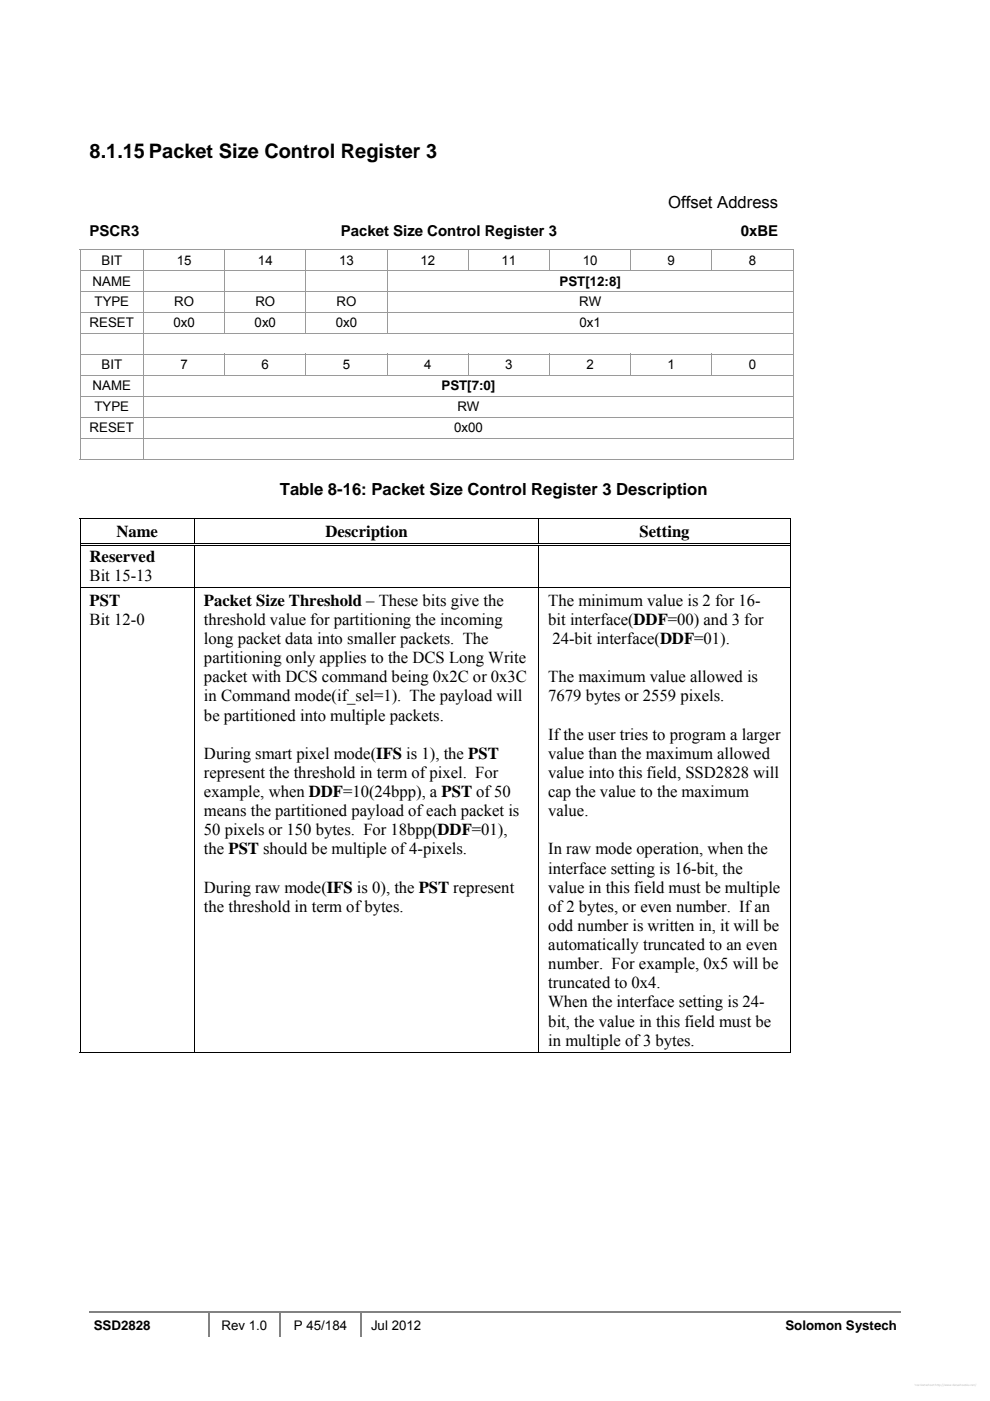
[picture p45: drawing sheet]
<svg xmlns="http://www.w3.org/2000/svg" width="210mm" height="297mm" viewBox="0 0 210 297" stroke-linecap="round" stroke-linejoin="round" font-family="sans-serif">
<defs><g id="words">
<text font-size="4.2" x="19" y="33.6">8.1.15 Packet Size Control Register 3</text>
<g font-size="3.5">
<text x="141.7" y="44.1">Offset Address</text>
<text x="59.4" y="104.9">Table 8-16: Packet Size Control Register 3 Description</text>
<text x="24.7" y="113.9">Name</text>
<text x="69" y="113.9">Description</text>
<text x="135.7" y="113.9">Setting</text>
<text x="19" y="119.2">Reserved</text>
<text x="19" y="123.2">Bit 15-13</text>
<text x="19" y="128.5">PST</text>
<text x="43.3" y="128.4">Packet Size Threshold – These bits give the</text>
<text x="116.3" y="128.5">The minimum value is 2 for 16-</text>
<text x="19" y="132.5">Bit 12-0</text>
<text x="43.3" y="132.5">threshold value for partitioning the incoming</text>
<text x="43.3" y="136.5">long packet data into smaller packets. The</text>
<text x="116.3" y="132.5">bit interface(DDF=00) and 3 for</text>
<text x="117.2" y="136.6">24-bit interface(DDF=01).</text>
<text x="43.3" y="140.6">partitioning only applies to the DCS Long Write</text>
<text x="43.3" y="144.7">packet with DCS command being 0x2C or 0x3C</text>
<text x="43.3" y="148.7">in Command mode(if_sel=1). The payload will</text>
<text x="116.3" y="144.7">The maximum value allowed is</text>
<text x="116.3" y="148.7">7679 bytes or 2559 pixels.</text>
<text x="43.3" y="152.8">be partitioned into multiple packets.</text>
<text x="43.3" y="160.9">During smart pixel mode(IFS is 1), the PST</text>
<text x="116.3" y="156.8">If the user tries to program a larger</text>
<text x="116.3" y="160.9">value than the maximum allowed</text>
<text x="43.3" y="164.9">represent the threshold in term of pixel. For</text>
<text x="116.3" y="164.9">value into this field, SSD2828 will</text>
<text x="43.3" y="173">means the partitioned payload of each packet is</text>
<text x="43.3" y="169">example, when DDF=10(24bpp), a PST of 50</text>
<text x="116.3" y="169">cap the value to the maximum</text>
<text x="116.3" y="173">value.</text>
<text x="43.3" y="177.1">50 pixels or 150 bytes. For 18bpp(DDF=01),</text>
<text x="43.3" y="181.1">the PST should be multiple of 4-pixels.</text>
<text x="116.3" y="181.2">In raw mode operation, when the</text>
<text x="116.3" y="185.2">interface setting is 16-bit, the</text>
<text x="43.3" y="189.2">During raw mode(IFS is 0), the PST represent</text>
<text x="116.3" y="189.3">value in this field must be multiple</text>
<text x="43.3" y="193.3">the threshold in term of bytes.</text>
<text x="116.3" y="193.3">of 2 bytes, or even number. If an</text>
<text x="116.3" y="197.4">odd number is written in, it will be</text>
<text x="116.3" y="201.4">automatically truncated to an even</text>
<text x="116.3" y="205.5">number. For example, 0x5 will be</text>
<text x="116.3" y="209.5">truncated to 0x4.</text>
<text x="116.3" y="213.6">When the interface setting is 24-</text>
<text x="116.3" y="217.7">bit, the value in this field must be</text>
<text x="116.3" y="221.7">in multiple of 3 bytes.</text>
</g>
<g font-size="3.2">
<text x="19" y="50">PSCR3</text>
<text x="72.3" y="50">Packet Size Control Register 3</text>
<text x="157.2" y="50">0xBE</text>
</g>
<g font-size="2.8">
<text x="21.5" y="56.1">BIT</text>
<text x="37.5" y="56.1">15</text>
<text x="54.7" y="56.1">14</text>
<text x="71.9" y="56.1">13</text>
<text x="89.2" y="56.1">12</text>
<text x="106.4" y="56.1">11</text>
<text x="123.6" y="56.1">10</text>
<text x="141.6" y="56.1">9</text>
<text x="158.8" y="56.1">8</text>
<text x="19.6" y="60.5">NAME</text>
<text x="20" y="65">TYPE</text>
<text x="36.9" y="65">RO</text>
<text x="54.2" y="65">RO</text>
<text x="71.4" y="65">RO</text>
<text x="118.7" y="60.5">PST[12:8]</text>
<text x="122.8" y="65">RW</text>
<text x="19" y="69.4">RESET</text>
<text x="36.8" y="69.4">0x0</text>
<text x="54" y="69.4">0x0</text>
<text x="71.2" y="69.4">0x0</text>
<text x="122.9" y="69.4">0x1</text>
<text x="19.6" y="82.8">NAME</text>
<text x="21.5" y="78.3">BIT</text>
<text x="38.3" y="78.3">7</text>
<text x="55.5" y="78.3">6</text>
<text x="72.7" y="78.3">5</text>
<text x="90" y="78.3">4</text>
<text x="93.6" y="82.8">PST[7:0]</text>
<text x="107.2" y="78.3">3</text>
<text x="124.4" y="78.3">2</text>
<text x="141.6" y="78.3">1</text>
<text x="158.8" y="78.3">0</text>
<text x="20" y="87.2">TYPE</text>
<text x="97" y="87.2">RW</text>
<text x="19" y="91.7">RESET</text>
<text x="96.3" y="91.7">0x00</text>
<text x="19.9" y="281.9">SSD2828</text>
<text x="47" y="281.9">Rev 1.0</text>
<text x="62.3" y="281.9">P 45/184</text>
<text x="78.7" y="281.9">Jul 2012</text>
<text x="166.6" y="281.9">Solomon Systech</text>
</g>
</g></defs>
<path d="M18.9 278.2h25.2" fill="none" stroke="#808080" stroke-width=".34"/>
<path d="M44.1 278.1h.3v.3h-.3z" fill="#808080"/>
<path d="M44.4 278.2h14.9" fill="none" stroke="#808080" stroke-width=".34"/>
<path d="M59.3 278.1h.3v.3h-.3z" fill="#808080"/>
<path d="M59.6 278.2h16.8" fill="none" stroke="#808080" stroke-width=".34"/>
<path d="M76.4 278.1h.3v.3h-.3z" fill="#808080"/>
<path d="M44.3 278.4v5.1M59.5 278.4v5.1M76.5 278.4v5.1M76.7 278.2h114.4" fill="none" stroke="#808080" stroke-width=".34"/>
<path d="M16.9 52.8h.2v.7h-.2z" fill="#9a9a9a"/>
<path d="M16.9 52.9h13.5" fill="none" stroke="#9a9a9a" stroke-width=".21"/>
<path d="M30.4 52.8h.1v.7h-.1z" fill="#9a9a9a"/>
<path d="M30.5 52.9h17.1" fill="none" stroke="#9a9a9a" stroke-width=".21"/>
<path d="M47.6 52.8h.2v.7h-.2z" fill="#9a9a9a"/>
<path d="M47.8 52.9h17" fill="none" stroke="#9a9a9a" stroke-width=".21"/>
<path d="M64.8 52.8h.2v.7h-.2z" fill="#9a9a9a"/>
<path d="M65 52.9h17" fill="none" stroke="#9a9a9a" stroke-width=".21"/>
<path d="M82 52.8h.2v.7h-.2z" fill="#9a9a9a"/>
<path d="M82.2 52.9h17.1" fill="none" stroke="#9a9a9a" stroke-width=".21"/>
<path d="M99.3 52.8h.1v.7h-.1z" fill="#9a9a9a"/>
<path d="M99.4 52.9h17.1" fill="none" stroke="#9a9a9a" stroke-width=".21"/>
<path d="M116.5 52.8h.1v.7h-.1z" fill="#9a9a9a"/>
<path d="M116.6 52.9h17.1" fill="none" stroke="#9a9a9a" stroke-width=".21"/>
<path d="M133.7 52.8h.2v.7h-.2z" fill="#9a9a9a"/>
<path d="M133.9 52.9h17" fill="none" stroke="#9a9a9a" stroke-width=".21"/>
<path d="M150.9 52.8h.2v.7h-.2z" fill="#9a9a9a"/>
<path d="M151.1 52.9h17" fill="none" stroke="#9a9a9a" stroke-width=".21"/>
<g fill="#9a9a9a">
<path d="M168.1 52.8h.2v.7h-.2z"/>
<path d="M168.1 52.8h.2v.2h-.2z"/>
</g>
<path d="M17 53.5v3.7M30.5 53.5v3.7M47.7 53.5v3.7M64.9 53.5v3.7M82.1 53.5v3.7M99.3 53.5v3.7M116.5 53.5v3.7M133.8 53.5v3.7M151 53.5v3.7M168.2 53.5v3.7" fill="none" stroke="#9a9a9a" stroke-width=".21"/>
<path d="M16.9 57.2h.2v.7h-.2z" fill="#9a9a9a"/>
<path d="M17.1 57.3h13.3" fill="none" stroke="#9a9a9a" stroke-width=".21"/>
<path d="M30.4 57.2h.1v.7h-.1z" fill="#9a9a9a"/>
<path d="M30.5 57.3h17.1" fill="none" stroke="#9a9a9a" stroke-width=".21"/>
<path d="M47.6 57.2h.2v.7h-.2z" fill="#9a9a9a"/>
<path d="M47.8 57.3h17" fill="none" stroke="#9a9a9a" stroke-width=".21"/>
<path d="M64.8 57.2h.2v.7h-.2z" fill="#9a9a9a"/>
<path d="M65 57.3h17" fill="none" stroke="#9a9a9a" stroke-width=".21"/>
<path d="M82 57.2h.2v.7h-.2z" fill="#9a9a9a"/>
<path d="M82.2 57.3h85.9" fill="none" stroke="#9a9a9a" stroke-width=".21"/>
<path d="M168.1 57.2h.2v.7h-.2z" fill="#9a9a9a"/>
<path d="M17 57.9v3.8M30.5 57.9v3.8M47.7 57.9v3.8M64.9 57.9v3.8M82.1 57.9v3.8M168.2 57.9v3.8" fill="none" stroke="#9a9a9a" stroke-width=".21"/>
<path d="M16.9 61.7h.2v.7h-.2z" fill="#9a9a9a"/>
<path d="M17.1 61.8h13.3" fill="none" stroke="#9a9a9a" stroke-width=".21"/>
<path d="M30.4 61.7h.1v.7h-.1z" fill="#9a9a9a"/>
<path d="M30.5 61.8h17.1" fill="none" stroke="#9a9a9a" stroke-width=".21"/>
<path d="M47.6 61.7h.2v.7h-.2z" fill="#9a9a9a"/>
<path d="M47.8 61.8h17" fill="none" stroke="#9a9a9a" stroke-width=".21"/>
<path d="M64.8 61.7h.2v.7h-.2z" fill="#9a9a9a"/>
<path d="M65 61.8h17" fill="none" stroke="#9a9a9a" stroke-width=".21"/>
<path d="M82 61.7h.2v.7h-.2z" fill="#9a9a9a"/>
<path d="M82.2 61.8h85.9" fill="none" stroke="#9a9a9a" stroke-width=".21"/>
<path d="M168.1 61.7h.2v.7h-.2z" fill="#9a9a9a"/>
<path d="M17 62.4v3.7M30.5 62.4v3.7M47.7 62.4v3.7M64.9 62.4v3.7M82.1 62.4v3.7M168.2 62.4v3.7" fill="none" stroke="#9a9a9a" stroke-width=".21"/>
<path d="M16.9 66.1h.2v.7h-.2z" fill="#9a9a9a"/>
<path d="M17.1 66.2h13.3" fill="none" stroke="#9a9a9a" stroke-width=".21"/>
<path d="M30.4 66.1h.1v.7h-.1z" fill="#9a9a9a"/>
<path d="M30.5 66.2h17.1" fill="none" stroke="#9a9a9a" stroke-width=".21"/>
<path d="M47.6 66.1h.2v.7h-.2z" fill="#9a9a9a"/>
<path d="M47.8 66.2h17" fill="none" stroke="#9a9a9a" stroke-width=".21"/>
<path d="M64.8 66.1h.2v.7h-.2z" fill="#9a9a9a"/>
<path d="M65 66.2h17" fill="none" stroke="#9a9a9a" stroke-width=".21"/>
<path d="M82 66.1h.2v.7h-.2z" fill="#9a9a9a"/>
<path d="M82.2 66.2h85.9" fill="none" stroke="#9a9a9a" stroke-width=".21"/>
<path d="M168.1 66.1h.2v.7h-.2z" fill="#9a9a9a"/>
<path d="M17 66.8v3.8M30.5 66.8v3.8M47.7 66.8v3.8M64.9 66.8v3.8M82.1 66.8v3.8M168.2 66.8v3.8" fill="none" stroke="#9a9a9a" stroke-width=".21"/>
<path d="M16.9 70.6h.2v.7h-.2z" fill="#9a9a9a"/>
<path d="M17.1 70.7h13.3" fill="none" stroke="#9a9a9a" stroke-width=".21"/>
<path d="M30.4 70.6h.1v.7h-.1z" fill="#9a9a9a"/>
<path d="M30.5 70.7h137.6" fill="none" stroke="#9a9a9a" stroke-width=".21"/>
<path d="M168.1 70.6h.2v.7h-.2z" fill="#9a9a9a"/>
<path d="M17 71.3v3.7M30.5 71.3v3.7M168.2 71.3v3.7" fill="none" stroke="#9a9a9a" stroke-width=".21"/>
<path d="M16.9 75h.2v.7h-.2z" fill="#9a9a9a"/>
<path d="M17.1 75.1h13.3" fill="none" stroke="#9a9a9a" stroke-width=".21"/>
<path d="M30.4 75h.1v.7h-.1z" fill="#9a9a9a"/>
<path d="M30.5 75.1h17.1" fill="none" stroke="#9a9a9a" stroke-width=".21"/>
<path d="M47.6 75h.2v.7h-.2z" fill="#9a9a9a"/>
<path d="M47.8 75.1h17" fill="none" stroke="#9a9a9a" stroke-width=".21"/>
<path d="M64.8 75h.2v.7h-.2z" fill="#9a9a9a"/>
<path d="M65 75.1h17" fill="none" stroke="#9a9a9a" stroke-width=".21"/>
<path d="M82 75h.2v.7h-.2z" fill="#9a9a9a"/>
<path d="M82.2 75.1h17.1" fill="none" stroke="#9a9a9a" stroke-width=".21"/>
<path d="M99.3 75h.1v.7h-.1z" fill="#9a9a9a"/>
<path d="M99.4 75.1h17.1" fill="none" stroke="#9a9a9a" stroke-width=".21"/>
<path d="M116.5 75h.1v.7h-.1z" fill="#9a9a9a"/>
<path d="M116.6 75.1h17.1" fill="none" stroke="#9a9a9a" stroke-width=".21"/>
<path d="M133.7 75h.2v.7h-.2z" fill="#9a9a9a"/>
<path d="M133.9 75.1h17" fill="none" stroke="#9a9a9a" stroke-width=".21"/>
<path d="M150.9 75h.2v.7h-.2z" fill="#9a9a9a"/>
<path d="M151.1 75.1h17" fill="none" stroke="#9a9a9a" stroke-width=".21"/>
<path d="M168.1 75h.2v.7h-.2z" fill="#9a9a9a"/>
<path d="M17 75.7v3.8M30.5 75.7v3.8M47.7 75.7v3.8M64.9 75.7v3.8M82.1 75.7v3.8M99.3 75.7v3.8M116.5 75.7v3.8M133.8 75.7v3.8M151 75.7v3.8M168.2 75.7v3.8" fill="none" stroke="#9a9a9a" stroke-width=".21"/>
<path d="M16.9 79.5h.2v.7h-.2z" fill="#9a9a9a"/>
<path d="M17.1 79.5h13.3" fill="none" stroke="#9a9a9a" stroke-width=".21"/>
<path d="M30.4 79.5h.1v.7h-.1z" fill="#9a9a9a"/>
<path d="M30.5 79.5h137.6" fill="none" stroke="#9a9a9a" stroke-width=".21"/>
<path d="M168.1 79.5h.2v.7h-.2z" fill="#9a9a9a"/>
<path d="M17 80.2v3.7M30.5 80.2v3.7M168.2 80.2v3.7" fill="none" stroke="#9a9a9a" stroke-width=".21"/>
<path d="M16.9 83.9h.2v.7h-.2z" fill="#9a9a9a"/>
<path d="M17.1 84h13.3" fill="none" stroke="#9a9a9a" stroke-width=".21"/>
<path d="M30.4 83.9h.1v.7h-.1z" fill="#9a9a9a"/>
<path d="M30.5 84h137.6" fill="none" stroke="#9a9a9a" stroke-width=".21"/>
<path d="M168.1 83.9h.2v.7h-.2z" fill="#9a9a9a"/>
<path d="M17 84.6v3.7M30.5 84.6v3.7M168.2 84.6v3.7" fill="none" stroke="#9a9a9a" stroke-width=".21"/>
<path d="M16.9 88.3h.2v.7h-.2z" fill="#9a9a9a"/>
<path d="M17.1 88.4h13.3" fill="none" stroke="#9a9a9a" stroke-width=".21"/>
<path d="M30.4 88.3h.1v.7h-.1z" fill="#9a9a9a"/>
<path d="M30.5 88.4h137.6" fill="none" stroke="#9a9a9a" stroke-width=".21"/>
<path d="M168.1 88.3h.2v.7h-.2z" fill="#9a9a9a"/>
<path d="M17 89v3.8M30.5 89v3.8M168.2 89v3.8" fill="none" stroke="#9a9a9a" stroke-width=".21"/>
<path d="M16.9 92.8h.2v.7h-.2z" fill="#9a9a9a"/>
<path d="M17.1 92.9h13.3" fill="none" stroke="#9a9a9a" stroke-width=".21"/>
<path d="M30.4 92.8h.1v.7h-.1z" fill="#9a9a9a"/>
<path d="M30.5 92.9h137.6" fill="none" stroke="#9a9a9a" stroke-width=".21"/>
<path d="M168.1 92.8h.2v.7h-.2z" fill="#9a9a9a"/>
<path d="M16.9 97.3h13.5M17 93.5v3.9M30.5 93.5v3.9M30.5 97.3h137.6M168.2 93.5v3.9" fill="none" stroke="#9a9a9a" stroke-width=".21"/>
<path d="M168.1 97.2h.2v.2h-.2z" fill="#9a9a9a"/>
<g fill="#000">
<path d="M16.9 109.9h.2v.7h-.2zM16.9 115.2h.2v.7h-.2zM41.1 109.9h.2v.7h-.2zM41.1 115.7h.2v.2h-.2zM41.1 115.2h.6v.2h-.6zM41.1 115.5h.6v.2h-.6zM114.2 109.9h.1v.7h-.1zM114.2 115.7h.1v.2h-.1zM114.2 115.2h.5v.2h-.5zM114.2 115.5h.5v.2h-.5zM167.6 109.9h.2v.7h-.2zM167.6 109.9h.2v.2h-.2z"/>
<path d="M167.6 115.2h.2v.7h-.2zM16.9 124.5h.2v.7h-.2zM41.1 124.5h.2v.7h-.2zM114.2 124.5h.1v.7h-.1zM167.6 124.5h.2v.7h-.2zM167.6 223h.2v.2h-.2z"/>
</g>
<g fill="none" stroke="#000" stroke-width=".21">
<path d="M16.9 110h24.2M17 110.6v4.6M17 115.9v8.6M17.1 115.3h24M17.1 115.6h24M41.2 110.6v4.6M41.2 115.9v8.6M41.3 110h72.9M41.7 115.3h72.5M41.7 115.6h72.5M114.3 110.6v4.6M114.3 115.9v8.6"/>
<path d="M114.3 110h53.3M114.7 115.3h52.9M114.7 115.6h52.9M167.7 110.6v4.6M167.7 115.9v8.6M17 125.2v98M17.1 124.6h24M41.2 125.2v98M41.3 124.6h72.9M114.3 125.2v98M114.3 124.6h53.3M167.7 125.2v98"/>
<path d="M16.9 223.1h24.2M41.3 223.1h72.9M114.3 223.1h53.3"/>
</g>
<use href="#words"/>
</svg>
